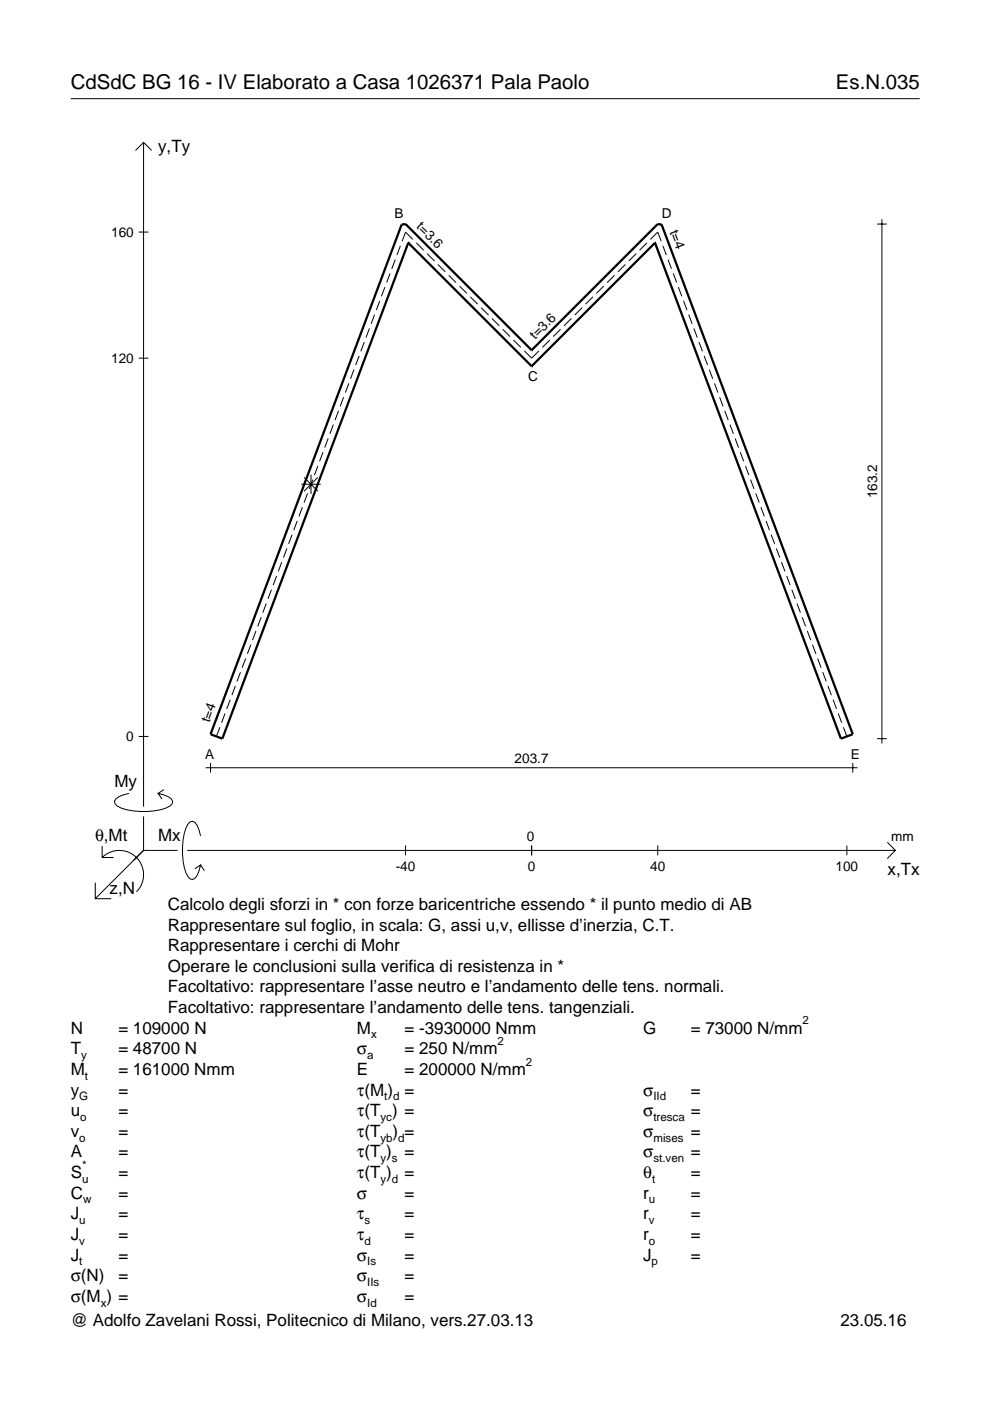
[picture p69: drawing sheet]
<svg xmlns="http://www.w3.org/2000/svg" width="210mm" height="297mm" viewBox="0 0 210 297" stroke-linecap="round" stroke-linejoin="round" font-family="sans-serif">
<defs><g id="words">
<g font-size="4.3">
<text x="15" y="18.9">CdSdC BG 16 - IV Elaborato a Casa 1026371 Pala Paolo</text>
<text x="177.2" y="18.9">Es.N.035</text>
</g>
<g font-size="3.6">
<text x="33.5" y="32.3">y,Ty</text>
<text x="24.3" y="166.9">My</text>
<text x="20.1" y="178.2">θ,Mt</text>
<text x="33.5" y="178.2">Mx</text>
<text x="188.2" y="185.5">x,Tx</text>
<text x="23.2" y="189.6">z,N</text>
<text x="35.6" y="192.9">Calcolo degli sforzi in * con forze baricentriche essendo * il punto medio di AB</text>
<text x="35.6" y="197.3">Rappresentare sul foglio, in scala: G, assi u,v, ellisse d’inerzia, C.T.</text>
<text x="35.6" y="201.7">Rappresentare i cerchi di Mohr</text>
<text x="35.6" y="206">Operare le conclusioni sulla verifica di resistenza in *</text>
<text x="35.6" y="210.4">Facoltativo: rappresentare l’asse neutro e l’andamento delle tens. normali.</text>
<text x="35.6" y="214.8">Facoltativo: rappresentare l’andamento delle tens. tangenziali.</text>
<text x="15" y="219.2">N</text>
<text x="25.1" y="219.2">= 109000 N</text>
<text x="75.7" y="219.2">M</text>
<text x="85.8" y="219.2">= -3930000 Nmm</text>
<text x="136.4" y="219.2">G</text>
<text x="146.5" y="219.2">= 73000 N/mm</text>
<text x="15" y="227.9">M</text>
<text x="15" y="223.5">T</text>
<text x="25.1" y="223.5">= 48700 N</text>
<text x="25.1" y="227.9">= 161000 Nmm</text>
<text x="75.7" y="223.5">σ</text>
<text x="75.7" y="227.9">E</text>
<text x="85.8" y="223.5">= 250 N/mm</text>
<text x="85.8" y="227.9">= 200000 N/mm</text>
<text x="15" y="232.3">y</text>
<text x="25.1" y="232.3">=</text>
<text x="75.7" y="232.3">τ(M ) =</text>
<text x="136.4" y="232.3">σ</text>
<text x="146.5" y="232.3">=</text>
<text x="15" y="236.7">u</text>
<text x="25.1" y="236.7">=</text>
<text x="75.7" y="236.7">τ(T ) =</text>
<text x="136.4" y="236.7">σ</text>
<text x="146.5" y="236.7">=</text>
<text x="15" y="241">v</text>
<text x="15" y="245.4">A</text>
<text x="25.1" y="241">=</text>
<text x="25.1" y="245.4">=</text>
<text x="75.7" y="245.4">τ(T )</text>
<text x="75.7" y="241">τ(T</text>
<text x="83.3" y="241">) =</text>
<text x="85.8" y="245.4">=</text>
<text x="136.4" y="241">σ</text>
<text x="136.4" y="245.4">σ</text>
<text x="146.5" y="241">=</text>
<text x="146.5" y="245.4">=</text>
<text x="15" y="249.8">S</text>
<text x="25.1" y="249.8">=</text>
<text x="75.7" y="249.8">τ(T )</text>
<text x="85.8" y="249.8">=</text>
<text x="136.4" y="249.8">θ</text>
<text x="146.5" y="249.8">=</text>
<text x="15" y="254.2">C</text>
<text x="25.1" y="254.2">=</text>
<text x="75.7" y="254.2">σ</text>
<text x="85.8" y="254.2">=</text>
<text x="136.4" y="254.2">r</text>
<text x="146.5" y="254.2">=</text>
<text x="15" y="258.5">J</text>
<text x="15" y="262.9">J</text>
<text x="25.1" y="258.5">=</text>
<text x="25.1" y="262.9">=</text>
<text x="75.7" y="258.5">τ</text>
<text x="75.7" y="262.9">τ</text>
<text x="85.8" y="258.5">=</text>
<text x="85.8" y="262.9">=</text>
<text x="136.4" y="258.5">r</text>
<text x="136.4" y="262.9">r</text>
<text x="146.5" y="258.5">=</text>
<text x="146.5" y="262.9">=</text>
<text x="15" y="267.3">J</text>
<text x="25.1" y="267.3">=</text>
<text x="75.7" y="267.3">σ</text>
<text x="85.8" y="267.3">=</text>
<text x="136.4" y="267.3">J</text>
<text x="146.5" y="267.3">=</text>
<text x="15" y="271.7">σ(N)</text>
<text x="25.1" y="271.7">=</text>
<text x="75.7" y="271.7">σ</text>
<text x="85.8" y="271.7">=</text>
<text x="15" y="281.2">@ Adolfo Zavelani Rossi, Politecnico di Milano, vers.27.03.13</text>
<text x="15" y="276">σ(M ) =</text>
<text x="75.7" y="276">σ</text>
<text x="85.8" y="276">=</text>
<text x="178.2" y="281.2">23.05.16</text>
</g>
<g font-size="2.9">
<text x="83.6" y="46.2">B</text>
<text x="140.3" y="46.2">D</text>
<text x="23.6" y="50.2">160</text>
<text x="88.2" y="48.2" transform="rotate(45 88.2 48.2)">t=3.6</text>
<text x="142" y="49.2" transform="rotate(69 142 49.2)">t=4</text>
<text x="23.6" y="76.9">120</text>
<text x="113.4" y="72.1" transform="rotate(-45 113.4 72.1)">t=3.6</text>
<text x="112" y="80.9">C</text>
<text x="186" y="105.7" transform="rotate(-90 186 105.7)">163.2</text>
<text x="44.4" y="153.4" transform="rotate(-69 44.4 153.4)">t=4</text>
<text x="26.8" y="157.1">0</text>
<text x="43.5" y="160.9">A</text>
<text x="109.1" y="161.8">203.7</text>
<text x="180.4" y="160.9">E</text>
<text x="111.7" y="178.2">0</text>
<text x="189" y="178.2">mm</text>
<text x="83.9" y="184.7">-40</text>
<text x="111.9" y="184.7">0</text>
<text x="137.9" y="184.7">40</text>
<text x="177.2" y="184.7">100</text>
</g>
<g font-size="2.4">
<text x="78.7" y="220.2">x</text>
<text x="105.5" y="221.5">2</text>
<text x="170.2" y="217.2">2</text>
<text x="17.2" y="224.5">y</text>
<text x="77.9" y="224.5">a</text>
<text x="111.5" y="225.9">2</text>
<text x="16.8" y="233.3">G</text>
<text x="18" y="228.9">t</text>
<text x="81.5" y="233.3">t d</text>
<text x="138.5" y="233.3">IId</text>
<text x="17" y="237.7">o</text>
<text x="80.7" y="237.7">yc</text>
<text x="138.5" y="237.7">tresca</text>
<text x="16.8" y="242">o</text>
<text x="80.7" y="242">yb d</text>
<text x="138.5" y="242">mises</text>
<text x="17.4" y="250.8">u</text>
<text x="17.4" y="247.8">*</text>
<text x="80.7" y="246.4">y s</text>
<text x="80.7" y="250.8">y d</text>
<text x="138.2" y="250.8">t</text>
<text x="138.5" y="246.4">st.ven</text>
<text x="17.6" y="255.2">w</text>
<text x="137.6" y="255.2">u</text>
<text x="16.8" y="259.5">u</text>
<text x="16.8" y="263.9">v</text>
<text x="77.3" y="259.5">s</text>
<text x="77.3" y="263.9">d</text>
<text x="137.6" y="259.5">v</text>
<text x="137.6" y="263.9">o</text>
<text x="16.8" y="268.3">t</text>
<text x="77.9" y="268.3">Is</text>
<text x="138.2" y="268.3">p</text>
<text x="77.9" y="272.7">IIs</text>
<text x="21.4" y="277">x</text>
<text x="77.9" y="277">Id</text>
</g>
</g></defs>
<g fill="none" stroke="#000" stroke-width=".21">
<path d="M15 20.9h180M28.7 31.9l1.7-1.7 1.8 1.7M30.4 30.2v140.8M29.4 49.2h2.1M82.7 58l-.7 1.9M83.8 55l-.7 2M84.9 52.1l-.7 2M87.5 50.8l-1.5-1.6-.7 2M88.3 51.5l1.5 1.6M90.6 53.8l1.5 1.5M92.8 56.1l1.6 1.5M95.1 58.4l1.6 1.5"/>
<path d="M130.3 58.4l-1.6 1.5M132.6 56.1l-1.6 1.5M134.9 53.8l-1.6 1.5M137.2 51.5l-1.6 1.6M137.9 50.8l1.6-1.6 .7 2M140.5 52.1l.8 2M141.6 55l.8 2M142.7 58l.8 1.9M186 47.5h2M187 46.5v111.1M29.4 75.9h2.1M75 78.4l-.7 1.9"/>
<path d="M76.1 75.5l-.7 1.9M77.2 72.5l-.7 2M78.3 69.6l-.7 2M79.4 66.7l-.7 2M80.5 63.8l-.7 1.9M81.6 60.9l-.7 1.9M97.4 60.7l1.6 1.5M99.7 62.9l1.6 1.6M102 65.2l1.6 1.6M104.3 67.5l1.6 1.6M106.6 69.8l1.5 1.6M108.9 72.1l1.5 1.6"/>
<path d="M111.2 74.4l1.5 1.5 1.6-1.5M116.6 72.1l-1.6 1.6M118.9 69.8l-1.6 1.6M121.1 67.5l-1.5 1.6M123.4 65.2l-1.5 1.6M125.7 62.9l-1.5 1.6M128 60.7l-1.6 1.5M143.8 60.9l.8 1.9M144.9 63.8l.8 1.9M146 66.7l.7 2M147.1 69.6l.7 2M148.2 72.5l.7 2"/>
<path d="M149.3 75.5l.7 1.9M150.4 78.4l.7 1.9M67.4 98.8l-.7 1.9M68.5 95.9l-.7 1.9M69.6 93l-.8 1.9M70.7 90l-.8 2M71.8 87.1l-.8 2M72.9 84.2l-.8 2M74 81.3l-.8 1.9M151.5 81.3l.7 1.9M152.6 84.2l.7 2M153.7 87.1l.7 2"/>
<path d="M154.8 90l.7 2M155.9 93l.7 1.9M156.9 95.9l.8 1.9M158 98.8l.8 1.9M59.7 119.2l-.7 1.9M60.8 116.3l-.7 1.9M61.9 113.4l-.7 1.9M63 110.4l-.7 2M63.9 102.7h4.1M64.1 107.5l-.7 2M64.5 101.2l2.9 2.9M65.2 104.6l-.7 2"/>
<path d="M65.9 100.6v4.1M66.3 101.7l-.7 2M67.4 101.2l-2.9 2.9M159.1 101.7l.8 2M160.2 104.6l.8 2M161.3 107.5l.8 2M162.4 110.4l.7 2M163.5 113.4l.7 1.9M164.6 116.3l.7 1.9M165.7 119.2l.7 1.9M52.1 139.6l-.8 2M53.2 136.7l-.8 1.9"/>
<path d="M54.3 133.8l-.8 1.9M55.4 130.9l-.8 1.9M56.5 127.9l-.8 2M57.5 125l-.7 2M58.6 122.1l-.7 2M166.8 122.1l.7 2M167.9 125l.7 2M169 127.9l.7 2M170.1 130.9l.7 1.9M171.2 133.8l.7 1.9M172.3 136.7l.7 1.9M173.4 139.6l.7 2"/>
<path d="M29.4 156.1h2.1M46.6 154.2l-.7 1.9M47.7 151.3l-.7 1.9M48.8 148.4l-.7 1.9M49.9 145.4l-.7 2M51 142.5l-.7 2M174.4 142.5l.8 2M175.5 145.4l.8 2M176.6 148.4l.8 1.9M177.7 151.3l.8 1.9M178.8 154.2l.8 1.9M186 156.6h2"/>
<path d="M21.7 179.4v2.4h2.4M27.3 168.2a3.6 3.6 0 0 0-3 1.7l.1 .5a5.6 5.6 0 0 0 3.8 1.5 13.4 13.4 0 0 0 7.8-1l.5-.5 .1-.5a3.6 3.6 0 0 0-3.1-1.7l.8 1.2M30.4 173.1v7.2M34.7 167.4l-1.2 .8M42.5 177.2a3.6 3.6 0 0 0-1.7-3.1l-.5 .2a5.7 5.7 0 0 0-1.5 3.7 13.3 13.3 0 0 0 1 7.9l.5 .5 .5 .1a3.6 3.6 0 0 0 1.7-3.1l-1.2 .8M43.6 162.8h138.2M44.6 161.8v2M86 179.3v2M112.7 179.3v2M139.5 179.3v2M179.6 179.3v2M180.8 161.8v2"/>
<path d="M188.1 178.6l1.7 1.7-1.7 1.7M20.2 187.2v3.3h3.4M21.7 181.8a5.1 5.1 0 0 1 7.2 0 5.1 5.1 0 0 1 0 7.3M30.4 180.3l-10.2 10.2M30.4 180.3h7.2M39.7 180.3h150.1M42.5 183.4l.8 1.2"/>
</g>
<path d="M86.6 51.5h.1M86.6 51.5l-39.5 105.1-2.5-.9 40.6-108.1 .8-.1 26.7 26.7M86.6 51.5l26.1 26.1M138.9 51.5h.1M138.9 51.5l-26.2 26.1M138.9 51.5l39.4 105.1 2.5-.9-40.5-108.1-.8-.1-26.8 26.7M112.7 77.6h.1M112.7 74.2h.1" fill="none" stroke="#000" stroke-width=".48"/>
<use href="#words"/>
</svg>
